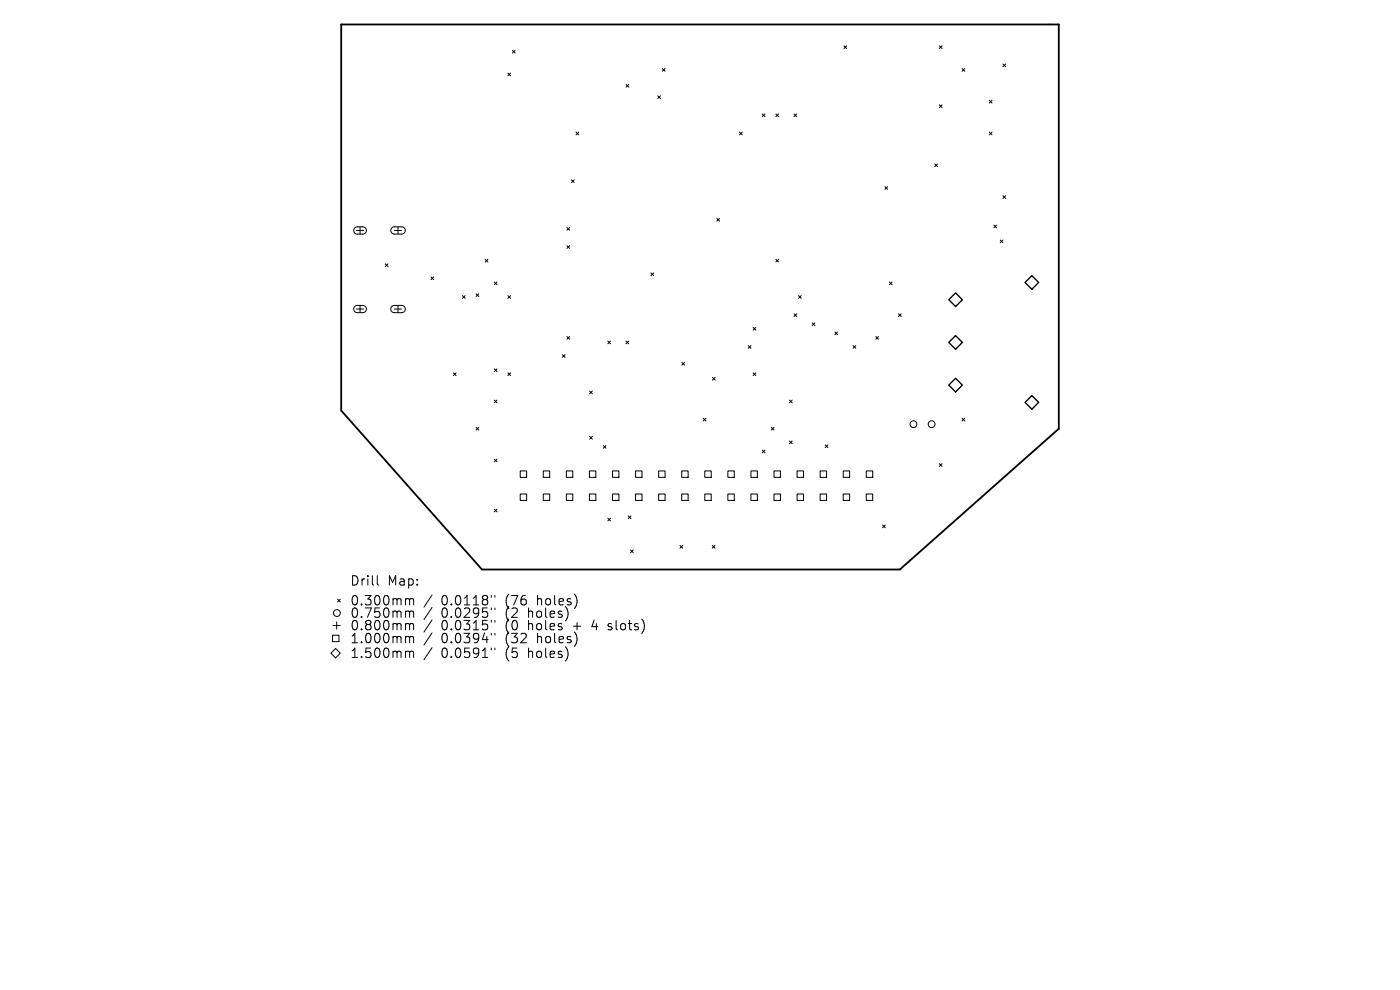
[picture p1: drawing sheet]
<svg xmlns="http://www.w3.org/2000/svg" width="297mm" height="210mm" viewBox="0 0 297 210" stroke-linecap="round" stroke-linejoin="round" font-family="sans-serif">
<defs><g id="words">
<g font-size="2.8">
<text x="74.2" y="124.5">Drill</text>
<text x="82.2" y="124.5">Map:</text>
<text x="74.2" y="128.7">0.300mm</text>
<text x="74.2" y="131.3">0.750mm</text>
<text x="93.6" y="128.7">0.0118&quot;</text>
<text x="93.6" y="131.3">0.0295&quot;</text>
<text x="107.4" y="128.7">(76</text>
<text x="107.4" y="131.3">(2</text>
<text x="112.3" y="131.3">holes)</text>
<text x="114.2" y="128.7">holes)</text>
<text x="74.2" y="134">0.800mm</text>
<text x="74.2" y="136.7">1.000mm</text>
<text x="93.6" y="134">0.0315&quot;</text>
<text x="93.6" y="136.7">0.0394&quot;</text>
<text x="107.4" y="134">(0</text>
<text x="107.4" y="136.7">(32</text>
<text x="112.3" y="134">holes</text>
<text x="114.2" y="136.7">holes)</text>
<text x="122" y="134">+</text>
<text x="126.2" y="134">4</text>
<text x="129.9" y="134">slots)</text>
<text x="74.2" y="139.9">1.500mm</text>
<text x="93.6" y="139.9">0.0591&quot;</text>
<text x="107.4" y="139.9">(5</text>
<text x="112.3" y="139.9">holes)</text>
</g>
</g></defs>
<path d="M72.4 5.2h152.2v85.7l-33.7 29.9h-88.6l-29.9-33.7z" fill="none" stroke="#000" stroke-width=".39"/>
<g fill="none" stroke="#000" stroke-width=".21">
<path d="M107.7 15.5l.6 .6M108.3 15.5l-.6 .6M108.7 10.7l.6 .6M109.3 10.7l-.6 .6M132.8 17.9l.6 .6M133.4 17.9l-.6 .6M140.5 14.5l.6 .6M141.1 14.5l-.6 .6M179 9.7l.6 .6M179.6 9.7l-.6 .6M199.3 9.7l.6 .6M199.9 9.7l-.6 .6"/>
<path d="M204.1 14.5l.6 .6M204.7 14.5l-.6 .6M212.8 13.6l.5 .6M213.3 13.6l-.5 .6M121.2 38.1l.6 .6M121.8 38.1l-.6 .6M122.2 28l.6 .6M122.8 28l-.6 .6M139.5 20.3l.6 .6M140.1 20.3l-.6 .6M156.9 28l.6 .6M157.5 28l-.6 .6"/>
<path d="M161.7 24.2l.6 .6M162.3 24.2l-.6 .6M164.6 24.2l.6 .6M165.2 24.2l-.6 .6M168.4 24.2l.6 .6M169 24.2l-.6 .6M187.7 39.6l.6 .6M188.3 39.6l-.6 .6M198.3 34.8l.6 .5M198.9 34.8l-.6 .5M199.3 22.2l.6 .6M199.9 22.2l-.6 .6"/>
<path d="M209.9 21.3l.6 .6M209.9 28l.6 .6M210.5 28l-.6 .6M210.5 21.3l-.6 .6M75.3 48.3l.4-.2h1.3a.77 .77 0 0 1 .7 .8 .77 .77 0 0 1-.7 .8h-1.2a.77 .77 0 0 1-.7-.5 .77 .77 0 0 1 .2-.9zM75.6 48.9h1.6M76.4 48.1v1.6M81.7 56l.6 .5M82.3 56l-.6 .5M83.1 48.3l.5-.2h1.6a.77 .77 0 0 1 .8 .8 .77 .77 0 0 1-.8 .8h-1.5a.77 .77 0 0 1-.7-.5 .77 .77 0 0 1 .1-.9zM83.7 48.9h1.5M84.4 48.1v1.6"/>
<path d="M91.4 58.7l.6 .6M92 58.7l-.6 .6M102.9 55l.6 .6M103.5 55l-.6 .6M104.9 59.8l.5 .6M105.4 59.8l-.5 .6M120.3 48.3l.5 .5M120.3 52.1l.5 .6M120.8 48.3l-.5 .5M120.8 52.1l-.5 .6M138.1 57.9l.6 .6M138.7 57.9l-.6 .6"/>
<path d="M152.1 46.3l.5 .6M152.6 46.3l-.5 .6M164.6 55l.6 .6M165.2 55l-.6 .6M188.7 59.8l.6 .6M189.3 59.8l-.6 .6M210.8 47.7l.6 .6M211.4 47.7l-.6 .6M212.2 50.9l.6 .6M212.8 50.9l-.6 .6M212.8 41.5l.5 .6M213.3 41.5l-.5 .6"/>
<path d="M75.3 65l.4-.2h1.3a.77 .77 0 0 1 .7 .8 .77 .77 0 0 1-.7 .7h-1.2a.77 .77 0 0 1-.7-.4 .77 .77 0 0 1 .2-.9zM75.6 65.6h1.6M76.4 64.8v1.5M83.1 65l.5-.2h1.6a.77 .77 0 0 1 .8 .8 .77 .77 0 0 1-.8 .7h-1.5a.77 .77 0 0 1-.7-.4 .77 .77 0 0 1 .1-.9zM83.7 65.6h1.5M84.4 64.8v1.5M96.2 79.1l.6 .6M96.8 79.1l-.6 .6M98.1 62.7l.6 .6M98.7 62.7l-.6 .6M101 62.3l.6 .6M101.6 62.3l-.6 .6"/>
<path d="M104.9 78.2l.5 .6M105.4 78.2l-.5 .6M107.7 62.7l.6 .6M107.7 79.1l.6 .6M108.3 62.7l-.6 .6M108.3 79.1l-.6 .6M119.3 75.2l.6 .6M119.9 75.2l-.6 .6M120.3 71.4l.5 .6M120.8 71.4l-.5 .6M128.9 72.3l.6 .6M129.5 72.3l-.6 .6"/>
<path d="M132.8 72.3l.6 .6M133.4 72.3l-.6 .6M144.7 76.9l.5 .5M145.2 76.9l-.5 .5M158.7 73.3l.6 .6M159.3 73.3l-.6 .6M159.8 69.5l.6 .5M159.8 79.1l.6 .6M160.4 69.5l-.6 .5M160.4 79.1l-.6 .6M168.4 66.6l.6 .5M169 66.6l-.6 .5"/>
<path d="M169.4 62.7l.6 .6M170 62.7l-.6 .6M172.3 68.5l.6 .6M172.9 68.5l-.6 .6M177.1 70.4l.6 .6M177.7 70.4l-.6 .6M181 73.3l.5 .6M181.5 73.3l-.5 .6M185.8 71.4l.6 .6M186.4 71.4l-.6 .6M190.6 66.6l.6 .5M191.2 66.6l-.6 .5"/>
<path d="M101 90.7l.6 .5M101.6 90.7l-.6 .5M104.9 84.9l.5 .6M104.9 97.4l.5 .6M105.4 84.9l-.5 .6M105.4 97.4l-.5 .6M110.4 99.9h1.3v1.4h-1.3zM115.3 99.9h1.3v1.4h-1.3zM120.1 99.9h1.4v1.4h-1.4zM125 99.9h1.4v1.4h-1.4zM125.1 82.9l.6 .6M125.1 92.6l.6 .6"/>
<path d="M125.7 82.9l-.6 .6M125.7 92.6l-.6 .6M128 94.5l.6 .6M128.6 94.5l-.6 .6M129.9 99.9h1.4v1.4h-1.4zM134.8 99.9h1.4v1.4h-1.4zM139.7 99.9h1.4v1.4h-1.4zM144.6 99.9h1.4v1.4h-1.4zM149.2 88.7l.6 .6M149.5 99.9h1.4v1.4h-1.4zM149.8 88.7l-.6 .6M151.1 80.1l.6 .5"/>
<path d="M151.7 80.1l-.6 .5M154.4 99.9h1.4v1.4h-1.4zM159.3 99.9h1.4v1.4h-1.4zM161.7 95.5l.6 .5M162.3 95.5l-.6 .5M163.6 90.7l.6 .5M164.2 99.9h1.4v1.4h-1.4zM164.2 90.7l-.6 .5M167.5 84.9l.6 .6M167.5 93.5l.6 .6M168.1 84.9l-.6 .6M168.1 93.5l-.6 .6"/>
<path d="M169.1 99.9h1.4v1.4h-1.4zM174 99.9h1.4v1.4h-1.4zM175.1 94.4l.5 .6M175.6 94.4l-.5 .6M178.9 99.9h1.3v1.4h-1.3zM183.8 99.9h1.3v1.4h-1.3zM199.3 98.4l.6 .5M199.9 98.4l-.6 .5M204.1 88.7l.6 .6M204.7 88.7l-.6 .6M104.9 108l.5 .6M105.4 108l-.5 .6"/>
<path d="M110.4 104.8h1.3v1.4h-1.3zM115.3 104.8h1.3v1.4h-1.3zM120.1 104.8h1.4v1.4h-1.4zM125 104.8h1.4v1.4h-1.4zM128.9 109.9l.6 .6M129.5 109.9l-.6 .6M129.9 104.8h1.4v1.4h-1.4zM133.3 109.4l.6 .6M133.8 116.7l.5 .5M133.9 109.4l-.6 .6M134.3 116.7l-.5 .5M134.8 104.8h1.4v1.4h-1.4z"/>
<path d="M139.7 104.8h1.4v1.4h-1.4zM144.3 115.7l.5 .6M144.6 104.8h1.4v1.4h-1.4zM144.8 115.7l-.5 .6M149.5 104.8h1.4v1.4h-1.4zM151.1 115.7l.6 .6M151.7 115.7l-.6 .6M154.4 104.8h1.4v1.4h-1.4zM159.3 104.8h1.4v1.4h-1.4zM164.2 104.8h1.4v1.4h-1.4zM169.1 104.8h1.4v1.4h-1.4zM174 104.8h1.4v1.4h-1.4z"/>
<path d="M178.9 104.8h1.3v1.4h-1.3zM183.8 104.8h1.3v1.4h-1.3zM187.2 111.4l.6 .5M187.8 111.4l-.6 .5M70.5 134.7h1.4v1.4h-1.4zM70.7 132.7h1.5M71.2 137.6l1 1-1 1-1-1zM71.4 131.9v1.6M71.6 127.1l.6 .6M72.2 127.1l-.6 .6M80 122.1v1.7l.3 .3M86.3 127h.3l.3 .3"/>
<path d="M86.3 129.6h.3l.3 .3M86.3 132.3h.3l.3 .3M86.3 135h.3l.3 .3M86.3 138.1h.3l.3 .3M86.9 127.3l.3-.3 .5 .1 .1 1.2M86.9 127.3v1M86.9 129.9v1.1M86.9 132.6v1M86.9 135.3v1M86.9 138.4v1.1M86.9 129.9l.3-.3 .5 .1 .1 1.3M86.9 132.6l.3-.3 .5 .1 .1 1.2"/>
<path d="M86.9 135.3l.3-.3 .5 .1 .1 1.2M86.9 138.4l.3-.3 .5 .1 .1 1.3M91.7 126.2l-1.8 2.6M91.7 128.9l-1.8 2.5M91.7 131.5l-1.8 2.6M91.7 134.3l-1.8 2.5M91.7 137.4l-1.8 2.5M104.2 126.3v.4M104.2 129v.3M104.2 131.6v.4M104.2 134.3v.4M104.2 137.5v.4"/>
<path d="M105 126.3v.4M105 129v.3M105 131.6v.4M105 134.3v.4M105 137.5v.4M129 133.5l.2 .1M129.1 132.4v.4"/>
<circle cx="193.8" cy="90" r=".72"/>
<circle cx="197.6" cy="90" r=".72"/>
<circle cx="71.5" cy="130" r=".72"/>
</g>
<path d="M217.5 59.9l1.4-1.4 1.5 1.4-1.5 1.5zM202.7 62.1l1.5 1.5-1.5 1.4-1.4-1.4zM202.7 71.2l1.5 1.4-1.5 1.5-1.4-1.5zM202.7 80.2l1.5 1.5-1.5 1.4-1.4-1.4zM217.5 85.4l1.4-1.5 1.5 1.5-1.5 1.4z" fill="none" stroke="#000" stroke-width=".29"/>
<use href="#words"/>
</svg>
